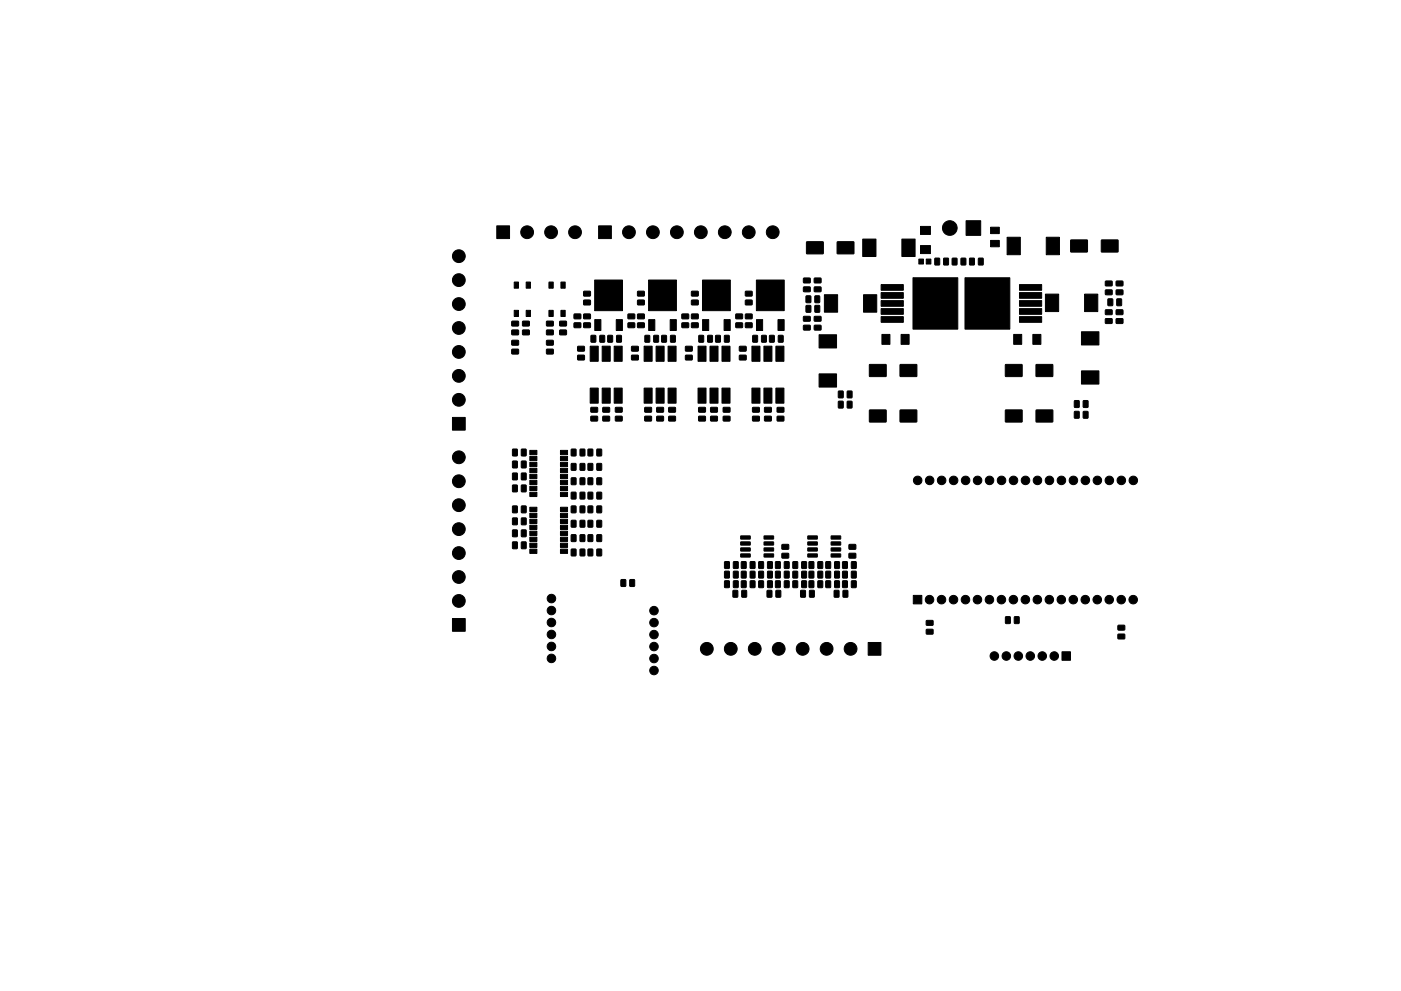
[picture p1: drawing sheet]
<svg xmlns="http://www.w3.org/2000/svg" width="297mm" height="210mm" viewBox="0 0 297 210" stroke-linecap="round" stroke-linejoin="round" font-family="sans-serif">
<g fill="#000" stroke="#000" stroke-width=".21">
<path d="M105.3 47.9h2.7v2.7h-2.7zM126.9 47.9h2.7v2.7h-2.7zM170.4 59h1.3l.1 1h-1.4zM172.7 59h1.3l.1 1h-1.4zM171 51.3h3.5v2.5h-3.5zM177.5 51.3h3.5v2.5h-3.5zM182.9 50.7h2.8v3.7h-2.8zM191.2 50.7h2.8v3.7h-2.8zM194.8 55h1v1h-1zM195.2 52.1h2.1v1.7h-2.1zM195.2 48h2.1v1.7h-2.1zM196.4 55h1v1h-1z"/>
<path d="M198.2 54.8h1v1.4h-1zM200.1 54.8h1l-.1 1.4h-.9zM201.9 54.8h1l-.1 1.4h-.9zM203.8 54.8h1l-.1 1.4h-.9zM205.6 54.8h1l-.1 1.4h-.9zM204.8 46.8h3.1v3.1h-3.1zM207.5 54.8h1l-.1 1.4h-1zM210 51h1.9v1.4h-1.9zM210 48.2h1.9v1.4h-1.9zM213.5 50.3h2.8v3.7h-2.8zM221.8 50.3h2.8v3.7h-2.8zM227 50.9h3.5l.1 2.5-3.6 .1z"/>
<path d="M234.4 59.7l1.3-.1 .1 1h-1.4zM233.5 50.9h3.5l.1 2.5-3.6 .1zM236.7 59.7l1.3-.1 .1 1h-1.4zM108.5 74.1h1.4v.9l-1.3 .1zM108.5 72.2h1.4v1h-1.3zM108.5 70.1l1.4-.1v1h-1.3zM108.5 68.2l1.4-.1v1l-1.3 .1zM109 65.8h.9v1.3h-.9zM109 59.8h.9v1.3h-.9zM110.8 70.1l1.4-.1v1h-1.4zM110.8 68.2l1.4-.1v1l-1.4 .1zM111.6 65.8h.9v1.3h-.9z"/>
<path d="M111.6 59.8h.9v1.3h-.9zM115.9 74.1h1.3l.1 .9-1.4 .1zM115.9 72.2h1.3l.1 1h-1.4zM115.9 70.1l1.3-.1 .1 1h-1.4zM115.9 68.2l1.3-.1 .1 1-1.4 .1zM116.4 65.8h.9v1.3h-.9zM116.4 59.8h.9v1.3h-.9zM118.9 65.8h.9v1.3h-.9zM118.9 59.8h.9v1.3h-.9zM118.7 70.1l1.3-.1 .1 1h-1.4zM118.7 68.2l1.3-.1 .1 1-1.4 .1zM121.7 68.5h1.4v1h-1.3z"/>
<path d="M121.7 66.7l1.4-.1v1h-1.3zM122.5 75.4h1.3l.1 .9-1.4 .1zM122.5 73.5h1.3l.1 .9-1.4 .1zM123.8 68.5h1.3l.1 1h-1.4zM123.8 66.7l1.3-.1 .1 1h-1.4zM123.8 63.7h1.3l.1 .9-1.4 .1zM123.8 61.8h1.3l.1 .9-1.4 .1zM125.3 71.2h1v1.4l-1-.1zM125.1 73.5h1.7v3.2h-1.7zM126.1 67.8h1.3v2.3h-1.3zM127.2 71.2h1l-.1 1.4-.9-.1zM127.7 73.5h1.7v3.2h-1.7z"/>
<path d="M128.9 71.2h1l-.1 1.4-.9-.1zM130.8 71.2h.9v1.4l-1-.1zM130.2 73.5h1.7v3.2h-1.7zM130.7 67.8h1.3v2.3h-1.3zM126.1 59.4h5.9v6.5h-5.9zM133.2 68.5h1.3l.1 1h-1.4zM133.2 66.7l1.3-.1 .1 1h-1.4zM133.9 75.4h1.4v.9l-1.3 .1zM133.9 73.5h1.4v.9l-1.3 .1zM135.2 68.5h1.3l.1 1h-1.4zM135.2 66.7l1.3-.1 .1 1h-1.4zM135.2 63.7h1.3l.1 .9-1.4 .1z"/>
<path d="M135.2 61.8h1.3l.1 .9-1.4 .1zM136.8 71.2h.9v1.4l-1-.1zM136.6 73.5h1.7v3.2h-1.7zM137.5 67.8h1.3v2.3h-1.3zM138.6 71.2h1v1.4l-1-.1zM139.1 73.5h1.7v3.2h-1.7zM140.3 71.2h1l-.1 1.4-.9-.1zM142.2 71.2h1l-.1 1.4-.9-.1zM141.6 73.5h1.7v3.2h-1.7zM142.1 67.8h1.3v2.3h-1.3zM137.5 59.4h5.9v6.5h-5.9zM144.6 68.5h1.3l.1 1h-1.4z"/>
<path d="M144.6 66.7l1.3-.1 .1 1h-1.4zM145.4 75.4h1.3l.1 .9-1.4 .1zM145.4 73.5h1.3l.1 .9-1.4 .1zM146.6 68.5h1.4v1h-1.3zM146.6 66.7l1.4-.1v1h-1.3zM146.6 63.7h1.4v.9l-1.3 .1zM146.6 61.8h1.4v.9l-1.3 .1zM148.2 71.2h1l-.1 1.4-.9-.1zM148 73.5h1.7v3.2h-1.7zM149 67.8h1.3v2.3h-1.3zM150.1 71.2h.9v1.4l-1-.1zM150.5 73.5h1.7v3.2h-1.7z"/>
<path d="M151.7 71.2h1v1.4l-1-.1zM153.6 71.2h1l-.1 1.4-.9-.1zM153.1 73.5h1.7v3.2h-1.7zM153.5 67.8h1.3v2.3h-1.3zM148.9 59.4h5.9v6.5h-5.9zM156 68.5h1.4v1h-1.3zM156 66.7l1.4-.1v1h-1.3zM156.8 75.4h1.3l.1 .9-1.4 .1zM156.8 73.5h1.3l.1 .9-1.4 .1zM158.1 68.5h1.3l.1 1h-1.4zM158.1 66.7l1.3-.1 .1 1h-1.4zM158.1 63.7h1.3l.1 .9-1.4 .1z"/>
<path d="M158.1 61.8h1.3l.1 .9-1.4 .1zM159.6 71.2h1l-.1 1.4-.9-.1zM159.4 73.5h1.7v3.2h-1.7zM160.4 67.8h1.3v2.3h-1.3zM161.5 71.2h1l-.1 1.4-.9-.1zM162 73.5h1.7v3.2h-1.7zM163.2 71.2h1l-.1 1.4-.9-.1zM165.1 71.2h.9v1.4l-1-.1zM164.5 73.5h1.7v3.2h-1.7zM165 67.8h1.3v2.3h-1.3zM160.4 59.4h5.9v6.5h-5.9zM170.4 69h1.3l.1 1h-1.4z"/>
<path d="M170.4 67.2l1.3-.1 .1 1h-1.4zM170.4 60.9h1.3l.1 .9-1.4 .1zM170.9 64.8l1 .1-.1 1.3h-.9zM170.9 62.8h1l-.1 1.4h-.9zM172.8 64.8l1 .1-.1 1.3h-.9zM172.8 62.8h1l-.1 1.4h-.9zM172.7 69h1.3l.1 1h-1.4zM172.7 67.2l1.3-.1 .1 1h-1.4zM172.7 60.9h1.3l.1 .9-1.4 .1zM173.7 71h3.7v2.8h-3.7zM174.8 62.5h2.8v3.7h-2.8zM183.1 62.5h2.8v3.7h-2.8z"/>
<path d="M184.4 77.4l3.4-.1 .1 2.5-3.5 .1zM187 71h1.7v2.1h-1.7zM186.8 67.2h4.7v1.2h-4.7zM186.8 65.5h4.7v1.2h-4.7zM186.8 63.8h4.7v1.2h-4.7zM186.8 62.1h4.7v1.2h-4.7zM186.8 60.4h4.7v1.2h-4.7zM191 71h1.7v2.1h-1.7zM190.9 77.4l3.4-.1 .1 2.5-3.5 .1zM193.6 58.9h9.5v10.9h-9.5zM204.6 58.9h9.5v10.9h-9.5zM213.2 77.4l3.5-.1v2.5l-3.5 .1z"/>
<path d="M214.9 71h1.7v2.1h-1.7zM219 71h1.7v2.1h-1.7zM216.1 67.2h4.8v1.2h-4.8zM216.1 65.5h4.8v1.2h-4.8zM216.1 63.8h4.8v1.2h-4.8zM216.1 62.1h4.8v1.2h-4.8zM216.1 60.4h4.8v1.2h-4.8zM219.7 77.4l3.5-.1v2.5l-3.5 .1zM221.7 62.4h2.8v3.7h-2.8zM230 62.4h2.8v3.7h-2.8zM229.3 70.4h3.7v2.8h-3.7zM234.4 67.6h1.3l.1 1h-1.4z"/>
<path d="M234.4 65.8l1.3-.1 .1 1h-1.4zM234.4 61.5h1.3l.1 1h-1.4zM234.9 63.4l1 .1v1.3h-1zM236.8 63.4l1 .1-.1 1.3h-.9zM236.7 67.6h1.3l.1 1h-1.4zM236.7 65.8l1.3-.1 .1 1h-1.4zM236.7 61.5h1.3l.1 1h-1.4zM95.9 88.6h2.7v2.7h-2.7zM108.7 97.9h1l-.1 1.4-.9-.1zM108.7 95.3h1l-.1 1.4h-.9zM110.6 97.9h.9v1.4l-1-.1zM110.6 95.3h.9v1.4h-1z"/>
<path d="M112.3 98.1h1.5v.9h-1.5zM112.3 96.8h1.5v.9h-1.5zM112.3 95.6h1.5v.9h-1.5zM118.8 98.1h1.5v.9h-1.5zM118.8 96.8h1.5v.9h-1.5zM118.8 95.6h1.5v.9h-1.5zM121.1 98.4h1v1.4l-1-.1zM121.1 95.3h1v1.4h-1zM123 98.4h1l-.1 1.4-.9-.1zM123 95.3h1l-.1 1.4h-.9zM124.7 98.4h1l-.1 1.4-.9-.1zM124.7 95.3h1l-.1 1.4h-.9z"/>
<path d="M125.3 88.3h1.3l.1 1h-1.4zM125.3 86.5l1.3-.1 .1 1h-1.4zM125.1 82.3h1.7v3.2h-1.7zM126.6 98.4h1l-.1 1.4-1-.1zM126.6 95.3h1l-.1 1.4h-1zM127.8 88.3h1.4v1h-1.3zM127.8 86.5l1.4-.1v1h-1.3zM127.7 82.3h1.7v3.2h-1.7zM130.5 88.3h1.3l.1 1h-1.4zM130.5 86.5l1.3-.1 .1 1h-1.4zM130.2 82.3h1.7v3.2h-1.7zM136.7 88.3h1.4v1h-1.3z"/>
<path d="M136.7 86.5l1.4-.1v1h-1.3zM136.6 82.3h1.7v3.2h-1.7zM139.3 88.3h1.3l.1 1h-1.4zM139.3 86.5l1.3-.1 .1 1h-1.4zM139.1 82.3h1.7v3.2h-1.7zM141.8 88.3h1.4v1h-1.4zM141.8 86.5l1.4-.1v1h-1.4zM141.6 82.3h1.7v3.2h-1.7zM148.2 88.3h1.3l.1 1h-1.4zM148.2 86.5l1.3-.1 .1 1h-1.4zM148 82.3h1.7v3.2h-1.7zM150.7 88.3h1.3l.1 1h-1.4z"/>
<path d="M150.7 86.5l1.3-.1 .1 1h-1.4zM150.5 82.3h1.7v3.2h-1.7zM153.4 88.3h1.3l.1 1h-1.4zM153.4 86.5l1.3-.1 .1 1h-1.4zM153.1 82.3h1.7v3.2h-1.7zM159.6 88.3h1.3l.1 1h-1.4zM159.6 86.5l1.3-.1 .1 1h-1.4zM159.4 82.3h1.7v3.2h-1.7zM162.1 88.3h1.4v1h-1.3zM162.1 86.5l1.4-.1v1h-1.3zM162 82.3h1.7v3.2h-1.7zM164.8 88.3h1.3l.1 1h-1.4z"/>
<path d="M164.8 86.5l1.3-.1 .1 1h-1.4zM164.5 82.3h1.7v3.2h-1.7zM173.7 79.3h3.7v2.8h-3.7zM177.8 85.2h1l-.1 1.4-.9-.1zM177.8 83h1l-.1 1.4-.9-.1zM179.7 85.2h.9v1.4l-1-.1zM179.7 83h.9v1.4l-1-.1zM184.4 87h3.4l.1 2.5h-3.5zM190.9 87h3.4l.1 2.5h-3.5zM213.2 87h3.5v2.5h-3.5zM219.7 87h3.5v2.5h-3.5zM227.8 87.3h1l-.1 1.4h-.9z"/>
<path d="M227.8 85l1 .1-.1 1.3h-.9zM229.7 87.3h1l-.1 1.4h-.9zM229.7 85l1 .1-.1 1.3h-.9zM229.3 78.7h3.7v2.8h-3.7zM108.7 115h1l-.1 1.4h-.9zM108.7 112.5h1l-.1 1.4-.9-.1zM108.7 109.9l1 .1-.1 1.3h-.9zM108.7 107.4h1l-.1 1.4-.9-.1zM108.7 102.9l1 .1-.1 1.3h-.9zM108.7 100.4h1l-.1 1.4-.9-.1zM110.6 115h.9v1.4h-1zM110.6 112.5h.9v1.4l-1-.1z"/>
<path d="M110.6 109.9l.9 .1v1.3h-1zM110.6 107.4h.9v1.4l-1-.1zM110.6 102.9l.9 .1v1.3h-1zM110.6 100.4h.9v1.4l-1-.1zM112.3 116.5h1.5v.9h-1.5zM112.3 115.2h1.5v.9h-1.5zM112.3 114h1.5v.9h-1.5zM112.3 112.7h1.5v.9h-1.5zM112.3 111.4h1.5v.9h-1.5zM112.3 110.2h1.5v.9h-1.5zM112.3 108.9h1.5v.9h-1.5zM112.3 107.6h1.5v.9h-1.5z"/>
<path d="M112.3 104.4h1.5v.9h-1.5zM112.3 103.2h1.5v.9h-1.5zM112.3 101.9h1.5v.9h-1.5zM112.3 100.6h1.5v.9h-1.5zM112.3 99.4h1.5v.9h-1.5zM118.8 116.5h1.5v.9h-1.5zM118.8 115.2h1.5v.9h-1.5zM118.8 114h1.5v.9h-1.5zM118.8 112.7h1.5v.9h-1.5zM118.8 111.4h1.5v.9h-1.5zM118.8 110.2h1.5v.9h-1.5zM118.8 108.9h1.5v.9h-1.5z"/>
<path d="M118.8 107.6h1.5v.9h-1.5zM118.8 104.4h1.5v.9h-1.5zM118.8 103.2h1.5v.9h-1.5zM118.8 101.9h1.5v.9h-1.5zM118.8 100.6h1.5v.9h-1.5zM118.8 99.4h1.5v.9h-1.5zM121.1 116.5l1 .1v1.3h-1zM121.1 113.5h1v1.4l-1-.1zM121.1 110.4l1 .1v1.3h-1zM121.1 107.4h1v1.4l-1-.1zM121.1 104.5h1v1.4l-1-.1zM121.1 101.4h1v1.4h-1z"/>
<path d="M123 116.5l1 .1-.1 1.3h-.9zM123 113.5h1l-.1 1.4-.9-.1zM123 110.4l1 .1-.1 1.3h-.9zM123 107.4h1l-.1 1.4-.9-.1zM123 104.5h1l-.1 1.4-.9-.1zM123 101.4h1l-.1 1.4h-.9zM124.7 116.5l1 .1-.1 1.3h-.9zM124.7 113.5h1l-.1 1.4-.9-.1zM124.7 110.4l1 .1-.1 1.3h-.9zM124.7 107.4h1l-.1 1.4-.9-.1zM124.7 104.5h1l-.1 1.4-.9-.1zM124.7 101.4h1l-.1 1.4h-.9z"/>
<path d="M126.6 116.5l1 .1-.1 1.3h-1zM126.6 113.5h1l-.1 1.4-1-.1zM126.6 110.4l1 .1-.1 1.3h-1zM126.6 107.4h1l-.1 1.4-1-.1zM126.6 104.5h1l-.1 1.4-1-.1zM126.6 101.4h1l-.1 1.4h-1zM153.7 119.2h.9v1.4l-1-.1zM155.5 119.2h1v1.4l-1-.1zM157.2 119.2h1l-.1 1.4-.9-.1zM157.1 117.5h1.9l.1 .6-2 .1zM157.1 116.3l1.9-.1 .1 .6-2 .1zM157.1 115h1.9l.1 .6-2 .1z"/>
<path d="M157.1 113.7h1.9l.1 .6-2 .1zM159.1 119.2h1l-.1 1.4-.9-.1zM160.9 119.2h1l-.1 1.4-.9-.1zM162.8 119.2h.9v1.4l-1-.1zM162 117.5h1.9l.1 .6-1.9 .1zM162 116.3l1.9-.1 .1 .6-1.9 .1zM162 115h1.9l.1 .6-1.9 .1zM162 113.7h1.9l.1 .6-1.9 .1zM164.4 119.2h1v1.4l-1-.1zM165.8 117.4h1.4v.9l-1.4 .1zM165.8 115.5h1.4v1h-1.4zM166.3 119.2h1l-.1 1.4-.9-.1z"/>
<path d="M168.1 119.2h1v1.4l-1-.1zM170 119.2h1l-.1 1.4-.9-.1zM171.6 119.2h.9v1.4l-1-.1zM171.3 117.5h1.9l.1 .6-2 .1zM171.3 116.3l1.9-.1 .1 .6-2 .1zM171.3 115h1.9l.1 .6-2 .1zM171.3 113.7h1.9l.1 .6-2 .1zM173.4 119.2h1v1.4l-1-.1zM175.1 119.2h1l-.1 1.4-.9-.1zM177 119.2h1l-.1 1.4-.9-.1zM176.2 117.5h2l.1 .6-2 .1zM176.2 116.3l2-.1 .1 .6-2 .1z"/>
<path d="M176.2 115h2l.1 .6-2 .1zM176.2 113.7h2l.1 .6-2 .1zM178.7 119.2h1l-.1 1.4-1-.1zM180 117.4h1.4v.9l-1.3 .1zM180 115.5h1.4v1h-1.3zM180.5 119.2h1v1.4l-1-.1zM95.9 131.2h2.7v2.7h-2.7zM131.7 123h1l-.1 1.4h-.9zM133.6 123h.9v1.4h-1zM153.7 123.3h.9v1.4l-1-.1zM153.7 121.2l.9 .1v1.3h-1zM155.4 125.3h1v1.4l-1-.1z"/>
<path d="M155.5 123.3h1v1.4l-1-.1zM155.5 121.2l1 .1v1.3h-1zM157.2 123.3h1l-.1 1.4-.9-.1zM157.2 121.2l1 .1-.1 1.3h-.9zM157.3 125.3h1l-.1 1.4-.9-.1zM159.1 123.3h1l-.1 1.4-.9-.1zM159.1 121.2l1 .1-.1 1.3h-.9zM160.9 123.3h1l-.1 1.4-.9-.1zM160.9 121.2l1 .1-.1 1.3h-.9zM162.7 125.3h.9v1.4l-1-.1zM162.8 123.3h.9v1.4l-1-.1zM162.8 121.2l.9 .1v1.3h-1z"/>
<path d="M164.4 123.3h1v1.4l-1-.1zM164.4 121.2l1 .1v1.3h-1zM164.5 125.3h1v1.4l-1-.1zM166.3 123.3h1l-.1 1.4-.9-.1zM166.3 121.2l1 .1-.1 1.3h-.9zM168.1 123.3h1v1.4l-1-.1zM168.1 121.2l1 .1v1.3h-1zM169.8 125.3h1l-.1 1.4-.9-.1zM170 123.3h1l-.1 1.4-.9-.1zM170 121.2l1 .1-.1 1.3h-.9zM171.6 123.3h.9v1.4l-1-.1zM171.6 121.2l.9 .1v1.3h-1z"/>
<path d="M171.7 125.3h.9v1.4l-1-.1zM173.4 123.3h1v1.4l-1-.1zM173.4 121.2l1 .1v1.3h-1zM175.1 123.3h1l-.1 1.4-.9-.1zM175.1 121.2l1 .1-.1 1.3h-.9zM176.9 125.3h1l-.1 1.4-.9-.1zM177 123.3h1l-.1 1.4-.9-.1zM177 121.2l1 .1-.1 1.3h-.9zM178.7 123.3h1l-.1 1.4-1-.1zM178.7 121.2l1 .1-.1 1.3h-1zM178.8 125.3h.9v1.4l-1-.1zM180.5 123.3h1v1.4l-1-.1z"/>
<path d="M180.5 121.2l1 .1v1.3h-1zM184.1 136.3h2.7v2.7h-2.7zM193.6 126.3h1.8v1.8h-1.8zM196.4 133.6l1.4-.1v1h-1.4zM196.4 131.7l1.4-.1v1l-1.4 .1zM213.2 130.9h1l-.1 1.4-.9-.1zM215.1 130.9h1l-.1 1.4-.9-.1zM237.1 134.6l1.3-.1 .1 1h-1.4zM237.1 132.7h1.3l.1 .9-1.4 .1zM225.2 138.3h1.8v1.8h-1.8z"/>
<circle cx="97.3" cy="59.4" r="1.36"/>
<circle cx="97.3" cy="54.4" r="1.36"/>
<circle cx="111.8" cy="49.3" r="1.36"/>
<circle cx="116.8" cy="49.3" r="1.36"/>
<circle cx="121.9" cy="49.3" r="1.36"/>
<circle cx="133.4" cy="49.3" r="1.36"/>
<circle cx="138.4" cy="49.3" r="1.36"/>
<circle cx="143.5" cy="49.3" r="1.36"/>
<circle cx="148.6" cy="49.3" r="1.36"/>
<circle cx="153.7" cy="49.3" r="1.36"/>
<circle cx="158.8" cy="49.3" r="1.36"/>
<circle cx="163.8" cy="49.3" r="1.36"/>
<circle cx="201.4" cy="48.4" r="1.56"/>
<circle cx="97.3" cy="74.7" r="1.36"/>
<circle cx="97.3" cy="69.6" r="1.36"/>
<circle cx="97.3" cy="79.8" r="1.36"/>
<circle cx="97.3" cy="64.5" r="1.36"/>
<circle cx="97.3" cy="97" r="1.36"/>
<circle cx="97.3" cy="84.8" r="1.36"/>
<circle cx="97.3" cy="117.3" r="1.36"/>
<circle cx="97.3" cy="102.1" r="1.36"/>
<circle cx="97.3" cy="107.2" r="1.35"/>
<circle cx="97.3" cy="112.3" r="1.36"/>
<circle cx="194.6" cy="101.9" r=".9"/>
<circle cx="197.1" cy="101.9" r=".9"/>
<circle cx="199.6" cy="101.9" r=".9"/>
<circle cx="202.2" cy="101.9" r=".9"/>
<circle cx="204.7" cy="101.9" r=".9"/>
<circle cx="207.3" cy="101.9" r=".9"/>
<circle cx="209.8" cy="101.9" r=".9"/>
<circle cx="212.3" cy="101.9" r=".9"/>
<circle cx="214.9" cy="101.9" r=".9"/>
<circle cx="217.4" cy="101.9" r=".9"/>
<circle cx="220" cy="101.9" r=".9"/>
<circle cx="222.5" cy="101.9" r=".9"/>
<circle cx="225" cy="101.9" r=".9"/>
<circle cx="227.6" cy="101.9" r=".9"/>
<circle cx="230.1" cy="101.9" r=".9"/>
<circle cx="232.7" cy="101.9" r=".9"/>
<circle cx="235.2" cy="101.9" r=".9"/>
<circle cx="237.7" cy="101.9" r=".9"/>
<circle cx="240.3" cy="101.9" r=".9"/>
<circle cx="97.3" cy="127.5" r="1.36"/>
<circle cx="97.3" cy="122.4" r="1.35"/>
<circle cx="116.9" cy="127" r=".9"/>
<circle cx="116.9" cy="129.5" r=".9"/>
<circle cx="116.9" cy="132.1" r=".9"/>
<circle cx="116.9" cy="139.7" r=".9"/>
<circle cx="116.9" cy="137.2" r=".9"/>
<circle cx="116.9" cy="134.6" r=".9"/>
<circle cx="138.7" cy="129.6" r=".9"/>
<circle cx="138.7" cy="132.1" r=".9"/>
<circle cx="138.7" cy="137.2" r=".9"/>
<circle cx="138.7" cy="139.7" r=".9"/>
<circle cx="138.7" cy="134.6" r=".9"/>
<circle cx="149.9" cy="137.7" r="1.36"/>
<circle cx="154.9" cy="137.7" r="1.36"/>
<circle cx="160" cy="137.7" r="1.36"/>
<circle cx="165.1" cy="137.7" r="1.36"/>
<circle cx="170.2" cy="137.7" r="1.36"/>
<circle cx="175.3" cy="137.7" r="1.36"/>
<circle cx="180.3" cy="137.7" r="1.36"/>
<circle cx="197.1" cy="127.2" r=".9"/>
<circle cx="199.6" cy="127.2" r=".9"/>
<circle cx="202.2" cy="127.2" r=".9"/>
<circle cx="204.7" cy="127.2" r=".9"/>
<circle cx="207.2" cy="127.2" r=".9"/>
<circle cx="209.8" cy="127.2" r=".9"/>
<circle cx="210.8" cy="139.2" r=".9"/>
<circle cx="212.3" cy="127.2" r=".9"/>
<circle cx="213.4" cy="139.2" r=".9"/>
<circle cx="214.9" cy="127.2" r=".9"/>
<circle cx="215.9" cy="139.2" r=".9"/>
<circle cx="217.4" cy="127.2" r=".9"/>
<circle cx="218.4" cy="139.2" r=".9"/>
<circle cx="219.9" cy="127.2" r=".9"/>
<circle cx="221" cy="139.2" r=".9"/>
<circle cx="222.5" cy="127.2" r=".9"/>
<circle cx="223.5" cy="139.2" r=".9"/>
<circle cx="225" cy="127.2" r=".9"/>
<circle cx="227.6" cy="127.2" r=".9"/>
<circle cx="230.1" cy="127.2" r=".9"/>
<circle cx="232.6" cy="127.2" r=".9"/>
<circle cx="235.2" cy="127.2" r=".9"/>
<circle cx="237.7" cy="127.2" r=".9"/>
<circle cx="240.3" cy="127.2" r=".9"/>
<circle cx="138.7" cy="142.3" r=".9"/>
</g>
</svg>
